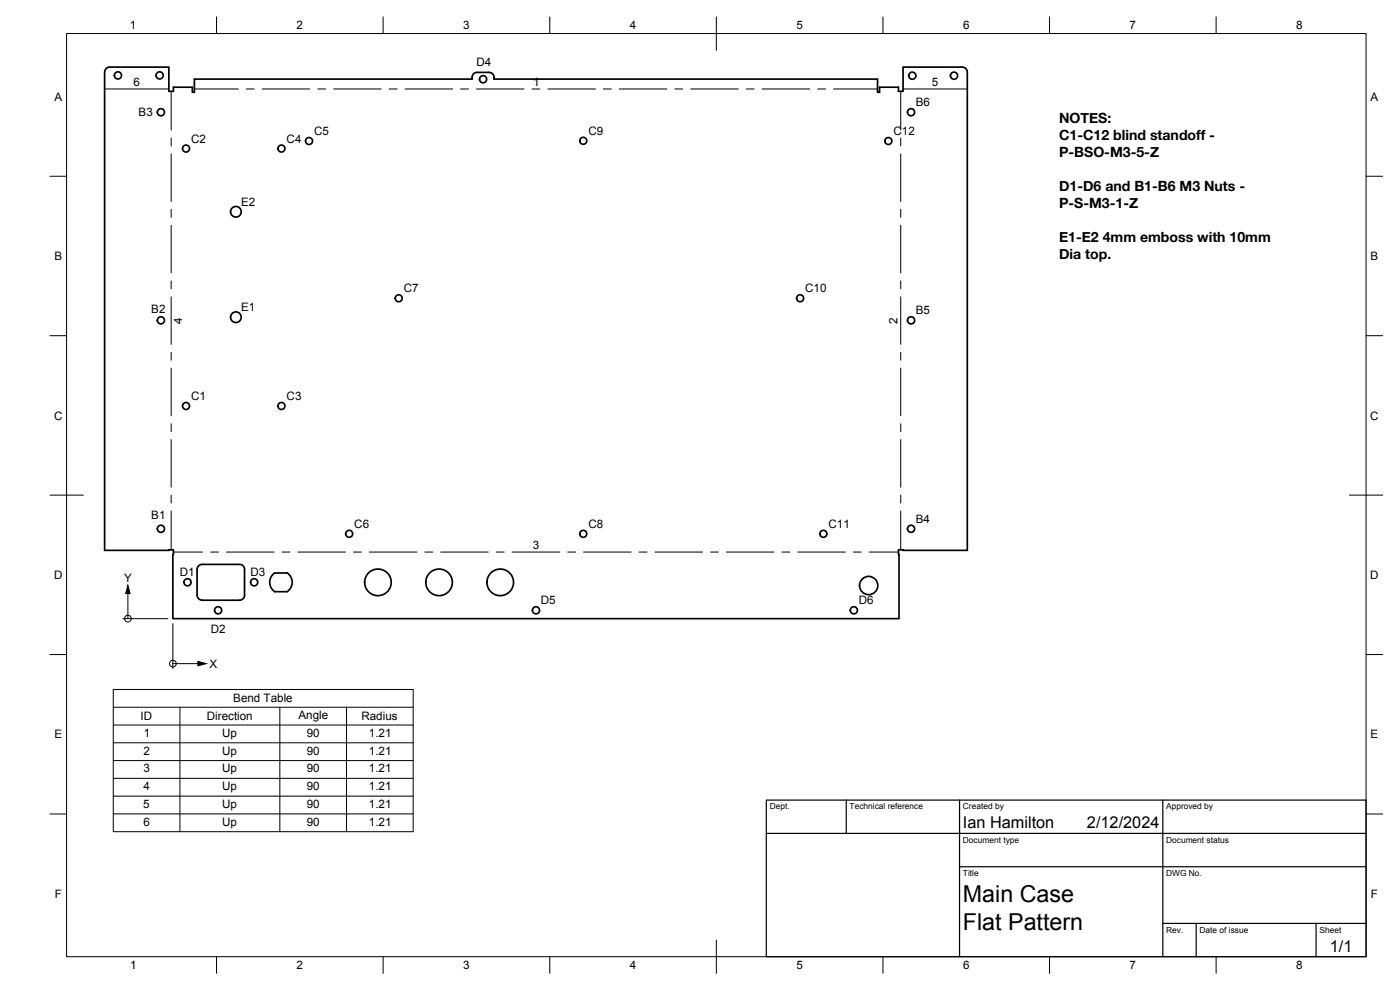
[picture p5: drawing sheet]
<svg xmlns="http://www.w3.org/2000/svg" width="420mm" height="297mm" viewBox="0 0 420 297" stroke-linecap="round" stroke-linejoin="round" font-family="sans-serif">
<defs><g id="words">
<g font-size="7">
<text x="289" y="270.6">Main Case</text>
<text x="289" y="278.9">Flat Pattern</text>
</g>
<g font-size="4.9">
<text x="289" y="248.5">Ian Hamilton</text>
<text x="326.2" y="248.5">2/12/2024</text>
<text x="399.1" y="285.7">1/1</text>
</g>
<g font-size="4.2">
<text x="317.9" y="37">NOTES:</text>
<text x="317.9" y="42.1">C1-C12 blind standoff -</text>
<text x="317.9" y="47.1">P-BSO-M3-5-Z</text>
<text x="317.9" y="57.3">D1-D6 and B1-B6 M3 Nuts -</text>
<text x="317.9" y="62.4">P-S-M3-1-Z</text>
<text x="317.9" y="72.5">E1-E2 4mm emboss with 10mm</text>
<text x="317.9" y="77.6">Dia top.</text>
</g>
<g font-size="3.5">
<text x="39" y="8.8">1</text>
<text x="89" y="8.8">2</text>
<text x="139" y="8.8">3</text>
<text x="189" y="8.8">4</text>
<text x="239" y="8.8">5</text>
<text x="289" y="8.8">6</text>
<text x="339" y="8.8">7</text>
<text x="389" y="8.8">8</text>
<text x="143" y="19.9">D4</text>
<text x="40.1" y="25.7">6</text>
<text x="160" y="25.7">1</text>
<text x="279.7" y="25.7">5</text>
<text x="16.3" y="30.2">A</text>
<text x="41.6" y="34.9">B3</text>
<text x="274.9" y="31.9">B6</text>
<text x="411.3" y="30.2">A</text>
<text x="94.3" y="40.5">C5</text>
<text x="176.6" y="40.5">C9</text>
<text x="268.1" y="40.5">C12</text>
<text x="57.4" y="42.8">C2</text>
<text x="86" y="42.8">C4</text>
<text x="72.4" y="61.7">E2</text>
<text x="16.3" y="78">B</text>
<text x="411.3" y="78">B</text>
<text x="121.2" y="87.7">C7</text>
<text x="241.7" y="87.7">C10</text>
<text x="45.4" y="94">B2</text>
<text x="72.4" y="93.3">E1</text>
<text x="274.9" y="94.3">B5</text>
<text x="54.6" y="97.1" transform="rotate(-90 54.6 97.1)">4</text>
<text x="269.3" y="97.1" transform="rotate(-90 269.3 97.1)">2</text>
<text x="16.3" y="125.9">C</text>
<text x="57.4" y="120">C1</text>
<text x="86" y="120">C3</text>
<text x="411.2" y="125.9">C</text>
<text x="45.4" y="155.6">B1</text>
<text x="106.3" y="158.4">C6</text>
<text x="176.6" y="158.4">C8</text>
<text x="248.6" y="158.4">C11</text>
<text x="274.9" y="156.9">B4</text>
<text x="159.9" y="164.6">3</text>
<text x="16.3" y="173.7">D</text>
<text x="54" y="172.9">D1</text>
<text x="75.2" y="172.9">D3</text>
<text x="411.2" y="173.7">D</text>
<text x="37.2" y="174.6">Y</text>
<text x="162.3" y="181.3">D5</text>
<text x="257.7" y="181.3">D6</text>
<text x="63.2" y="189.8">D2</text>
<text x="62.9" y="200.4">X</text>
<text x="70" y="210.8">Bend Table</text>
<text x="89.6" y="215.8">Angle</text>
<text x="16.3" y="221.6">E</text>
<text x="42.2" y="216.1">ID</text>
<text x="43.2" y="221">1</text>
<text x="62.1" y="216.1">Direction</text>
<text x="66.7" y="221">Up</text>
<text x="92.1" y="221">90</text>
<text x="108.5" y="216.1">Radius</text>
<text x="110.7" y="221">1.21</text>
<text x="411.3" y="221.6">E</text>
<text x="43.1" y="226.4">2</text>
<text x="66.7" y="226.4">Up</text>
<text x="92.1" y="226.4">90</text>
<text x="110.7" y="226.4">1.21</text>
<text x="43" y="231.7">3</text>
<text x="66.7" y="231.7">Up</text>
<text x="92.1" y="231.7">90</text>
<text x="110.7" y="231.7">1.21</text>
<text x="43.1" y="237">4</text>
<text x="66.7" y="237">Up</text>
<text x="92.1" y="237">90</text>
<text x="110.7" y="237">1.21</text>
<text x="43" y="242.4">5</text>
<text x="66.7" y="242.4">Up</text>
<text x="92.1" y="242.4">90</text>
<text x="110.7" y="242.4">1.21</text>
<text x="43" y="247.7">6</text>
<text x="66.7" y="247.7">Up</text>
<text x="92.1" y="247.7">90</text>
<text x="110.7" y="247.7">1.21</text>
<text x="16.4" y="269.4">F</text>
<text x="411.4" y="269.4">F</text>
<text x="39" y="290.8">1</text>
<text x="89" y="290.8">2</text>
<text x="139" y="290.8">3</text>
<text x="189" y="290.8">4</text>
<text x="239" y="290.8">5</text>
<text x="289" y="290.8">6</text>
<text x="339" y="290.8">7</text>
<text x="389" y="290.8">8</text>
</g>
<g font-size="2.5">
<text x="231" y="242.9">Dept.</text>
<text x="255" y="242.9">Technical reference</text>
<text x="289" y="242.9">Created by</text>
<text x="350" y="242.9">Approved by</text>
<text x="289" y="252.8">Document type</text>
<text x="350" y="252.8">Document status</text>
<text x="289" y="262.9">Title</text>
<text x="350" y="262.9">DWG No.</text>
<text x="350" y="279.9">Rev.</text>
<text x="360" y="279.9">Date of issue</text>
<text x="396" y="279.9">Sheet</text>
</g>
</g></defs>
<g fill="none" stroke="#000" stroke-width=".51">
<path d="M31.4 21.6v143.5h19.3v-.1h1.3v1.3h-.1v19.3h217.9v-19.3h-.2v-1.3h1.4v.1h19.3v-143.5a1.49 1.49 0 0 0-1.5-1.5h-17.8v7.3h-1.4v-1.2h-5.6v1.5h-.6v-4h-115.1v-.5M32.9 20.1h17.8v7.3h1.3v-1.2h5.7v1.5h.6v-4h83.4v-.5M32.9 20.1a1.49 1.49 0 0 0-1.5 1.5M148.3 23.2a1.49 1.49 0 0 0-1.5-1.5h-3.6a1.49 1.49 0 0 0-1.5 1.5M59.1 170.8v7.8M59.2 170.8a1.49 1.49 0 0 1 1.5-1.5h11.2a1.49 1.49 0 0 1 1.5 1.5v7.8a1.45 1.45 0 0 1-1.5 1.5h-11.3a1.54 1.54 0 0 1-1.4-1.5M82 172.3l.4-.4h3.8a3.4 3.4 0 0 1 0 5.6h-3.8a3.4 3.4 0 0 1-.4-5.2z"/>
<circle cx="35.4" cy="22.6" r="1.07"/>
<circle cx="47.9" cy="22.6" r="1.07"/>
<circle cx="48.3" cy="33.7" r="1.07"/>
<circle cx="145" cy="23.8" r="1.07"/>
<circle cx="273.4" cy="33.7" r="1.07"/>
<circle cx="273.8" cy="22.7" r="1.07"/>
<circle cx="286.3" cy="22.7" r="1.07"/>
<circle cx="55.8" cy="44.6" r="1.05"/>
<circle cx="84.5" cy="44.6" r="1.05"/>
<circle cx="92.7" cy="42.3" r="1.05"/>
<circle cx="175" cy="42.2" r="1.05"/>
<circle cx="266.6" cy="42.3" r="1.05"/>
<circle cx="70.8" cy="63.5" r="1.6"/>
<circle cx="48.3" cy="96.1" r="1.07"/>
<circle cx="70.8" cy="95.2" r="1.6"/>
<circle cx="119.7" cy="89.5" r="1.05"/>
<circle cx="240.1" cy="89.5" r="1.05"/>
<circle cx="273.4" cy="96.1" r="1.07"/>
<circle cx="55.8" cy="121.8" r="1.05"/>
<circle cx="84.5" cy="121.8" r="1.05"/>
<circle cx="48.3" cy="158.7" r="1.07"/>
<circle cx="273.4" cy="158.7" r="1.07"/>
<circle cx="56.3" cy="174.7" r="1.07"/>
<circle cx="76.3" cy="174.7" r="1.07"/>
<circle cx="104.8" cy="160.2" r="1.05"/>
<circle cx="113.4" cy="174.7" r="4"/>
<circle cx="131.8" cy="174.7" r="4"/>
<circle cx="150.1" cy="174.7" r="4"/>
<circle cx="175" cy="160.2" r="1.05"/>
<circle cx="247.1" cy="160.2" r="1.05"/>
<circle cx="260.7" cy="175.7" r="2.74"/>
<circle cx="65.5" cy="183.1" r="1.07"/>
<circle cx="160.9" cy="183.1" r="1.07"/>
<circle cx="256.3" cy="183.1" r="1.07"/>
</g>
<g fill="none" stroke="#000" stroke-width=".3">
<path d="M20 10.1h390v276.9h-390zM65 5.1v5M115 5.1v5M165 5.1v5M215 5.1v10M265 5.1v5M315 5.1v5M365 5.1v5M31.4 26.7h19.3M51.4 27.4v11.6M58.3 26.7h13.2M73.9 26.7h2.4"/>
<path d="M78.7 26.7h14.3M95.4 26.7h2.3M100.1 26.7h14.3M116.8 26.7h2.4M121.6 26.7h14.2M138.2 26.7h2.4M143 26.7h14.3M159.7 26.7h2.3M164.4 26.7h14.3M181.1 26.7h2.4M185.8 26.7h14.3M202.5 26.7h2.4"/>
<path d="M207.3 26.7h14.3M223.9 26.7h2.4M228.7 26.7h14.3M245.4 26.7h2.4M250.1 26.7h13.3M270.3 27.4v11.6M271 26.7h19.3M15 52.9h5M51.4 41.4v2.4M51.4 46.2v14.3M270.3 41.4v2.4M270.3 46.2v14.3"/>
<path d="M410 52.9h5M51.4 62.8v2.4M51.4 67.6v14.3M270.3 62.8v2.4M270.3 67.6v14.3M51.4 84.3v2.3M51.4 89v14.3M270.3 84.3v2.3M270.3 89v14.3M15 100.7h5M51.4 105.7v2.4M51.4 110.5v14.2"/>
<path d="M270.3 105.7v2.4M270.3 110.5v14.2M410 100.7h5M51.4 127.1v2.4M51.4 131.9v14.3M270.3 127.1v2.4M270.3 131.9v14.3M15 148.6h10M51.4 148.6v2.3M51.4 153.3v11.7M270.3 148.6v2.3M270.3 153.3v11.7"/>
<path d="M405 148.6h10M38.4 175.6l.7 2.5h-1.4zM38.4 178.1v7.5M52 165.6h8.8M63.2 165.6h2.4M68 165.6h14.3M84.6 165.6h2.4M89.4 165.6h14.3M106.1 165.6h2.4M110.8 165.6h14.3M127.5 165.6h2.4M132.3 165.6h14.3"/>
<path d="M148.9 165.6h2.4M153.7 165.6h14.3M170.4 165.6h2.4M175.1 165.6h14.3M191.8 165.6h2.4M196.6 165.6h14.3M213.2 165.6h2.4M218 165.6h14.3M234.7 165.6h2.3M239.4 165.6h14.3M256.1 165.6h2.4M260.9 165.6h8.7"/>
<path d="M15 196.4h5M36.9 185.6h13.5M51.9 187.1v13.5M51.9 199.1h7.5M59.4 198.4l2.5 .7-2.5 .7zM410 196.4h5M34 206.9h90v42.6h-90zM34 212.2h90M34 217.5h90M54 212.2v37.3M84 212.2v37.3M104 212.2v37.3"/>
<path d="M34 222.9h90M34 228.2h90M34 233.5h90M34 238.9h90M15 244.2h5M34 244.2h90M410 244.2h5M65 287v5M115 287v5M165 287v5M215 282.1v9.9M265 287v5"/>
<path d="M315 287v5M365 287v5"/>
<circle cx="38.4" cy="185.6" r="1.01"/>
<circle cx="51.9" cy="199.1" r="1.01"/>
</g>
<path d="M230 240.1h180v46.9h-180zM230 250h180M254 240.1v9.9M288 240.1v46.9M349 240.1v46.9M288 260.1h122M349 277.1h61M359 277.1v9.9M395 277.1v9.9" fill="none" stroke="#000" stroke-width=".36"/>
<path d="M38.4 175.6l.7 2.5h-1.4zM59.4 198.4l2.5 .7-2.5 .7z" fill="#000"/>
<use href="#words"/>
</svg>
